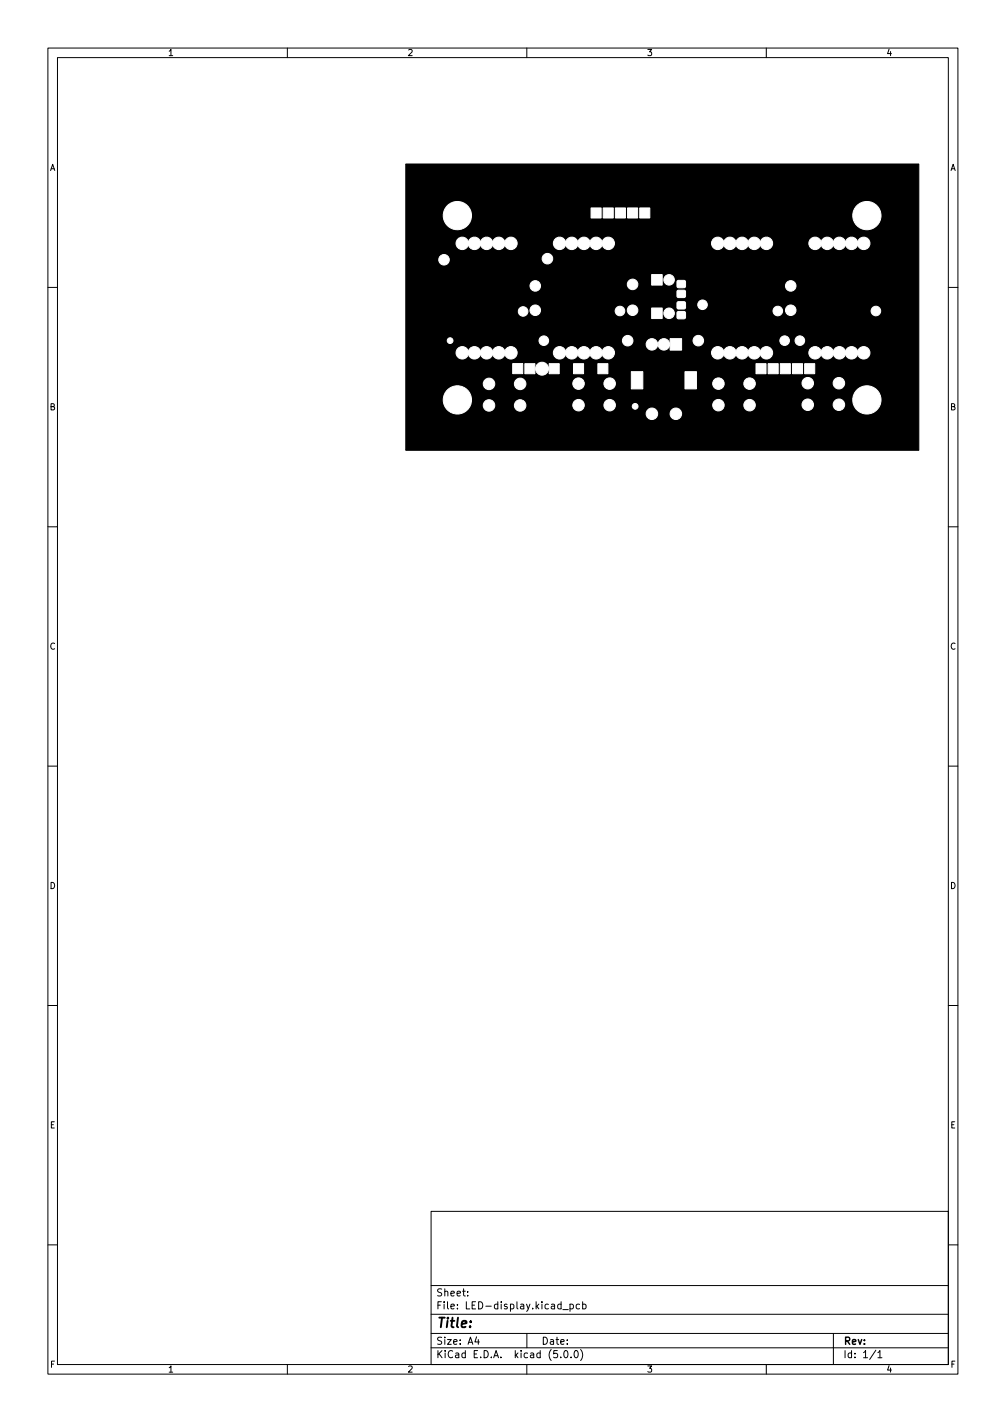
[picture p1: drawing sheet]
<svg xmlns="http://www.w3.org/2000/svg" width="210mm" height="297mm" viewBox="0 0 210 297" stroke-linecap="round" stroke-linejoin="round" font-family="sans-serif">
<defs><g id="words">
<text font-size="2.8" x="91" y="277.3">Title:</text>
<g font-size="2.1">
<text x="91" y="273.5">File: LED-display.kicad_pcb</text>
<text x="91" y="270.8">Sheet:</text>
<text x="91" y="280.9">Size: A4</text>
<text x="113" y="280.9">Date:</text>
<text x="176" y="280.9">Rev:</text>
<text x="91" y="283.7">KiCad E.D.A. kicad (5.0.0)</text>
<text x="176" y="283.7">Id: 1/1</text>
</g>
<g font-size="1.8">
<text x="35" y="11.7">1</text>
<text x="85" y="11.7">2</text>
<text x="135" y="11.7">3</text>
<text x="185" y="11.7">4</text>
<text x="10.3" y="35.7">A</text>
<text x="198.4" y="35.7">A</text>
<text x="10.3" y="85.7">B</text>
<text x="198.4" y="85.7">B</text>
<text x="10.3" y="135.7">C</text>
<text x="198.4" y="135.7">C</text>
<text x="10.3" y="185.7">D</text>
<text x="198.4" y="185.7">D</text>
<text x="10.4" y="235.7">E</text>
<text x="198.4" y="235.7">E</text>
<text x="10.4" y="285.7">F</text>
<text x="35" y="286.7">1</text>
<text x="85" y="286.7">2</text>
<text x="135" y="286.7">3</text>
<text x="185" y="286.7">4</text>
<text x="198.5" y="285.7">F</text>
</g>
</g></defs>
<g fill="none" stroke="#000" stroke-width=".21">
<path d="M10 10h190v277h-190zM12 12h186v273h-186zM60 10v2M110 10v2M160 10v2M10 60h2M198 60h2M10 110h2M198 110h2M10 160h2M198 160h2M10 210h2"/>
<path d="M198 210h2M90 253h108v32h-108zM10 260h2M90 278.5h108M90 274.5h108M90 268.5h108M97.7 270.6v.1M97.7 269.8v.1M99.5 279.2l-.3 1.1h.9M99.9 279.8v1M110 278.5v3M117.5 273.6h1.2"/>
<path d="M119 272.5l.4-.1 .3 .3-.1 .6h-.6M119 272.4v1.5M121 272.5l-.4-.1-.3 .3 .1 .6h.6M121.7 272.5l.4-.1 .3 .3-.2 .6h-.5M121.7 271.9v1.5M174 278.5v6.5M198 260h2M60 285v2M90 281.5h108M110 285v2M117.1 283.5v.1M117.9 282.2l.2-.1a.8 .8 0 0 1 .5 .8 .8 .8 0 0 1-.5 .7 1 1 0 0 1-.2-1.4z"/>
<path d="M119.2 283.5v.1M120 282.3l.2-.2a.8 .8 0 0 1 .5 .8 .8 .8 0 0 1-.5 .7l-.2-.1-.1-.5zM121.2 281.9a1.72 1.72 0 0 1 0 2.3M160 285v2M182.9 282l-1.3 2M183.3 282.5l.4-.4v1.5M183.3 283.6h.9"/>
</g>
<path d="M84.7 34.3h107.1v59.8h-107.1z" fill="#000" stroke="#000" stroke-width=".21"/>
<g fill="#fff" stroke="#fff" stroke-width=".21">
<path d="M168 76h2.1v2.1h-2.1z"/>
<path d="M123.4 43.4h2.1v2.1h-2.1z"/>
<path d="M125.9 43.4h2.2v2.1h-2.2z"/>
<path d="M157.8 76h2.1v2.1h-2.1z"/>
<path d="M124.8 76h2.1v2.1h-2.1z"/>
<path d="M114.7 76h2.1v2.1h-2.1z"/>
<path d="M160.4 76h2.1v2.1h-2.1z"/>
<path d="M109.6 76h2.1v2.1h-2.1z"/>
<path d="M165.5 76h2.1v2.1h-2.1z"/>
<path d="M119.7 76h2.1v2.1h-2.1z"/>
<path d="M139.9 70.7h2.4v2.4h-2.4z"/>
<path d="M143 77.6h2.4v3.6h-2.4z"/>
<path d="M131.8 77.6h2.4v3.6h-2.4z"/>
<path d="M107 75.9h2.1v2.1h-2.1z"/>
<path d="M162.9 76h2.1v2.1h-2.1z"/>
<path d="M136.1 57.4h2.2v2.2h-2.2z"/>
<path d="M136.1 64.3h2.2v2.2h-2.2z"/>
<path d="M131 43.4h2.1v2.1h-2.1z"/>
<path d="M141.4 58.7l1.6-.1 .1 .3v1.1l-.3 .1-1.3-.1-.2-.2z"/>
<path d="M141.4 60.7h1.6l.1 .2v1.1l-.3 .2-1.3-.1-.2-.3z"/>
<path d="M141.4 65.2l1.6-.1 .1 .3v1.1l-.3 .1-1.3-.1-.2-.2z"/>
<path d="M141.4 63.1h1.6l.1 .2v1.1l-.3 .2-1.3-.1-.2-.3z"/>
<path d="M128.5 43.4h2.1v2.1h-2.1z"/>
<path d="M133.6 43.4h2.1v2.1h-2.1z"/>
<circle cx="106.7" cy="73.7" r="1.3"/>
<circle cx="96.5" cy="73.7" r="1.3"/>
<circle cx="104.1" cy="73.7" r="1.3"/>
<circle cx="99.1" cy="73.7" r="1.3"/>
<circle cx="101.6" cy="73.7" r="1.3"/>
<circle cx="106.7" cy="50.8" r="1.3"/>
<circle cx="96.5" cy="50.8" r="1.3"/>
<circle cx="104.1" cy="50.8" r="1.3"/>
<circle cx="99.1" cy="50.8" r="1.3"/>
<circle cx="101.6" cy="50.8" r="1.3"/>
<circle cx="127" cy="73.7" r="1.3"/>
<circle cx="116.8" cy="73.7" r="1.3"/>
<circle cx="124.5" cy="73.7" r="1.3"/>
<circle cx="119.4" cy="73.7" r="1.3"/>
<circle cx="121.9" cy="73.7" r="1.3"/>
<circle cx="127" cy="50.8" r="1.3"/>
<circle cx="116.8" cy="50.8" r="1.3"/>
<circle cx="124.5" cy="50.8" r="1.3"/>
<circle cx="119.4" cy="50.8" r="1.3"/>
<circle cx="121.9" cy="50.8" r="1.3"/>
<circle cx="160" cy="73.7" r="1.3"/>
<circle cx="149.9" cy="73.7" r="1.3"/>
<circle cx="157.5" cy="73.7" r="1.3"/>
<circle cx="152.4" cy="73.7" r="1.3"/>
<circle cx="154.9" cy="73.7" r="1.3"/>
<circle cx="160" cy="50.8" r="1.3"/>
<circle cx="149.9" cy="50.8" r="1.3"/>
<circle cx="157.5" cy="50.8" r="1.3"/>
<circle cx="152.4" cy="50.8" r="1.3"/>
<circle cx="154.9" cy="50.8" r="1.3"/>
<circle cx="180.3" cy="73.7" r="1.3"/>
<circle cx="170.2" cy="73.7" r="1.3"/>
<circle cx="177.8" cy="73.7" r="1.3"/>
<circle cx="172.7" cy="73.7" r="1.3"/>
<circle cx="175.3" cy="73.7" r="1.3"/>
<circle cx="180.3" cy="50.8" r="1.3"/>
<circle cx="170.2" cy="50.8" r="1.3"/>
<circle cx="177.8" cy="50.8" r="1.3"/>
<circle cx="172.7" cy="50.8" r="1.3"/>
<circle cx="175.3" cy="50.8" r="1.3"/>
<circle cx="127.3" cy="80.1" r="1.2"/>
<circle cx="127.3" cy="84.6" r="1.2"/>
<circle cx="120.8" cy="80.1" r="1.2"/>
<circle cx="120.8" cy="84.6" r="1.2"/>
<circle cx="156.5" cy="80.1" r="1.2"/>
<circle cx="156.5" cy="84.6" r="1.2"/>
<circle cx="150" cy="80.1" r="1.2"/>
<circle cx="150" cy="84.6" r="1.2"/>
<circle cx="108.6" cy="80.2" r="1.2"/>
<circle cx="108.6" cy="84.7" r="1.2"/>
<circle cx="102.1" cy="80.2" r="1.2"/>
<circle cx="102.1" cy="84.7" r="1.2"/>
<circle cx="175.2" cy="80" r="1.2"/>
<circle cx="175.2" cy="84.5" r="1.2"/>
<circle cx="168.7" cy="80" r="1.2"/>
<circle cx="168.7" cy="84.5" r="1.2"/>
<circle cx="138.6" cy="71.9" r="1.2"/>
<circle cx="136.1" cy="71.9" r="1.2"/>
<circle cx="141.1" cy="86.4" r="1.2"/>
<circle cx="136.1" cy="86.4" r="1.2"/>
<circle cx="139.7" cy="58.5" r="1.1"/>
<circle cx="139.7" cy="65.4" r="1.1"/>
<circle cx="181" cy="83.5" r="2.95"/>
<circle cx="95.5" cy="45" r="2.95"/>
<circle cx="181" cy="45" r="2.95"/>
<circle cx="95.5" cy="83.5" r="2.95"/>
<circle cx="92.7" cy="54.3" r="1.1"/>
<circle cx="114.3" cy="54" r="1.1"/>
<circle cx="113.2" cy="77" r="1.35"/>
<circle cx="131.1" cy="71.2" r="1.1"/>
<circle cx="145.8" cy="71.2" r="1.1"/>
<circle cx="132.6" cy="84.9" r=".6"/>
<circle cx="163.8" cy="71.2" r="1"/>
<circle cx="94" cy="71.2" r=".6"/>
<circle cx="113.5" cy="71.2" r="1"/>
<circle cx="167" cy="71.2" r="1"/>
<circle cx="182.9" cy="65" r="1"/>
<circle cx="162.4" cy="65" r="1"/>
<circle cx="129.4" cy="65" r="1"/>
<circle cx="109.2" cy="65.1" r="1"/>
<circle cx="111.8" cy="64.8" r="1.1"/>
<circle cx="111.8" cy="59.7" r="1.1"/>
<circle cx="132.1" cy="64.8" r="1.1"/>
<circle cx="132.1" cy="59.4" r="1.1"/>
<circle cx="165.1" cy="59.7" r="1.1"/>
<circle cx="165.1" cy="64.8" r="1.1"/>
<circle cx="146.7" cy="63.7" r="1"/>
</g>
<use href="#words"/>
</svg>
